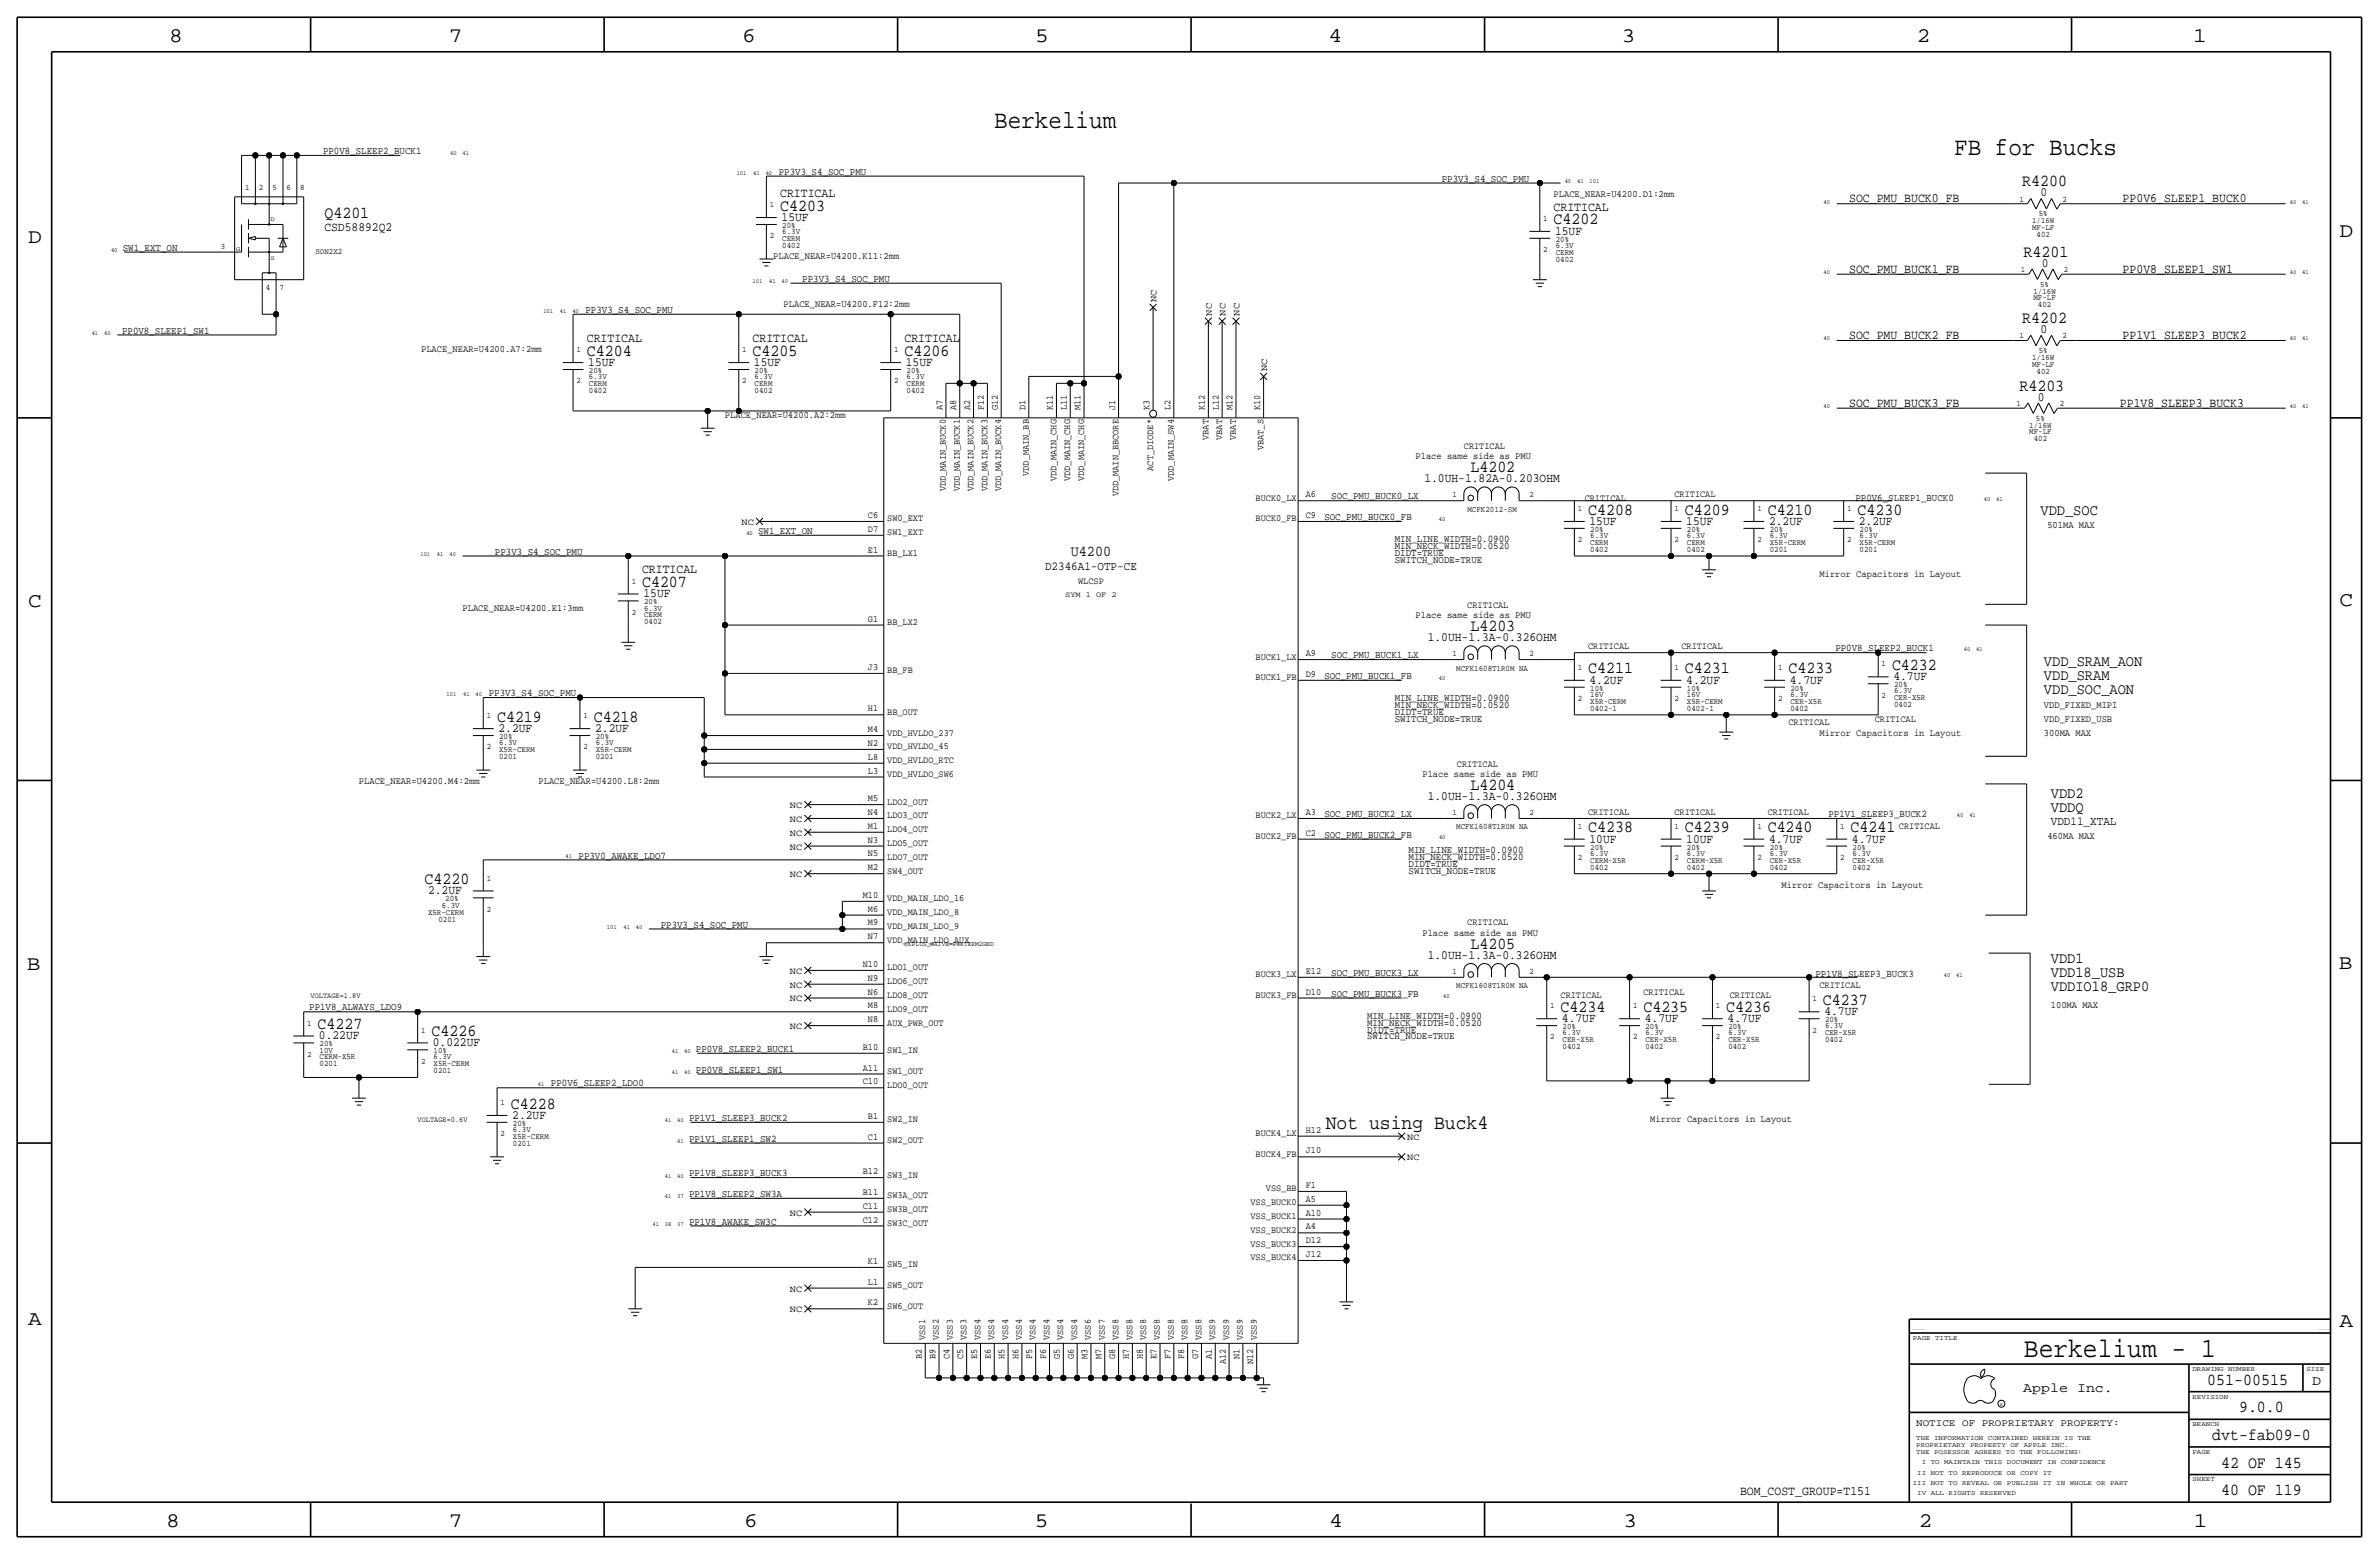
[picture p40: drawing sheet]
<svg xmlns="http://www.w3.org/2000/svg" width="875mm" height="572mm" viewBox="0 0 875 572" stroke-linecap="round" stroke-linejoin="round" font-family="sans-serif">
<defs><g id="words">
<text font-size="10.1" x="744.4" y="499.1">Berkelium - 1</text>
<g font-size="9.3">
<text x="365.7" y="47">Berkelium</text>
<text x="718.8" y="57.2">FB for Bucks</text>
</g>
<g font-size="7.6">
<text x="62.2" y="15.5">8</text>
<text x="165" y="15.5">7</text>
<text x="273" y="15.5">6</text>
<text x="380.7" y="15.5">5</text>
<text x="488.6" y="15.5">4</text>
<text x="596.6" y="15.5">3</text>
<text x="705.1" y="15.5">2</text>
<text x="806.7" y="15.5">1</text>
<text x="10.4" y="89.4">D</text>
<text x="860.5" y="87.1">D</text>
<text x="10.4" y="223.3">C</text>
<text x="860.5" y="222.8">C</text>
<text x="9.8" y="356.6">B</text>
<text x="860.2" y="356.4">B</text>
<text x="10.4" y="487.4">A</text>
<text x="860.5" y="488.2">A</text>
<text x="61.2" y="561.6">8</text>
<text x="165" y="561.6">7</text>
<text x="273.8" y="561.6">6</text>
<text x="380.7" y="561.6">5</text>
<text x="488.9" y="561.6">4</text>
<text x="597.1" y="561.6">3</text>
<text x="705.8" y="561.6">2</text>
<text x="806.9" y="561.6">1</text>
</g>
<text font-size="7.4" x="487.6" y="415.3">Not using Buck4</text>
<g font-size="6.2">
<text x="743.8" y="68.6">R4200</text>
<text x="287" y="77.5">C4203</text>
<text x="119.3" y="80">Q4201</text>
<text x="571.4" y="82.6">C4202</text>
<text x="744.3" y="94.5">R4201</text>
<text x="743.8" y="118.9">R4202</text>
<text x="215.8" y="130.8">C4204</text>
<text x="276.8" y="130.8">C4205</text>
<text x="332.7" y="130.8">C4206</text>
<text x="742.8" y="143.8">R4203</text>
<text x="540.8" y="173.7">L4202</text>
<text x="584.1" y="189.2">C4208</text>
<text x="619.7" y="189.2">C4209</text>
<text x="650.2" y="189.2">C4210</text>
<text x="683.2" y="189.2">C4230</text>
<text x="236.2" y="215.9">C4207</text>
<text x="540.8" y="232.2">L4203</text>
<text x="584.1" y="247.7">C4211</text>
<text x="619.7" y="247.7">C4231</text>
<text x="657.8" y="247.7">C4233</text>
<text x="695.9" y="246.4">C4232</text>
<text x="182.8" y="265.4">C4219</text>
<text x="218.4" y="265.4">C4218</text>
<text x="540.8" y="290.6">L4204</text>
<text x="584.1" y="306.1">C4238</text>
<text x="619.7" y="306.1">C4239</text>
<text x="650.2" y="306.1">C4240</text>
<text x="680.7" y="306.1">C4241</text>
<text x="156.2" y="325.1">C4220</text>
<text x="540.8" y="349">L4205</text>
<text x="670.5" y="369.6">C4237</text>
<text x="574" y="372.1">C4234</text>
<text x="604.5" y="372.1">C4235</text>
<text x="634.9" y="372.1">C4236</text>
<text x="116.8" y="378.5">C4227</text>
<text x="158.7" y="381">C4226</text>
<text x="187.9" y="407.7">C4228</text>
<text x="811.9" y="509.3">051-00515</text>
<text x="823.6" y="519.4">9.0.0</text>
<text x="813.7" y="529.6">dvt-fab09-0</text>
<text x="817" y="539.8">42 OF 145</text>
<text x="817" y="549.9">40 OF 119</text>
</g>
<g font-size="5.6">
<text x="750.5" y="189.2">VDD_SOC</text>
<text x="393.8" y="204.5">U4200</text>
<text x="751.8" y="245.1">VDD_SRAM_AON</text>
<text x="751.8" y="250.2">VDD_SRAM</text>
<text x="751.8" y="255.3">VDD_SOC_AON</text>
<text x="754.3" y="293.4">VDD2</text>
<text x="754.3" y="298.5">VDDQ</text>
<text x="754.3" y="359.4">VDD18_USB</text>
<text x="754.3" y="354.3">VDD1</text>
<text x="754.3" y="364.5">VDDIO18_GRP0</text>
</g>
<g font-size="5">
<text x="850.5" y="509.3">D</text>
<text x="744.2" y="511.8">Apple Inc.</text>
</g>
<g font-size="4.7">
<text x="287" y="72.4">CRITICAL</text>
<text x="571.4" y="77.5">CRITICAL</text>
<text x="680.2" y="74.4">SOC_PMU_BUCK0_FB</text>
<text x="750.5" y="72.1">0</text>
<text x="780.7" y="74.4">PP0V6_SLEEP1_BUCK0</text>
<text x="287.5" y="81.3">15UF</text>
<text x="119.3" y="85.1">CSD58892Q2</text>
<text x="572" y="86.4">15UF</text>
<text x="680.2" y="100.3">SOC_PMU_BUCK1_FB</text>
<text x="751" y="98">0</text>
<text x="780.7" y="100.3">PP0V8_SLEEP1_SW1</text>
<text x="215.8" y="125.7">CRITICAL</text>
<text x="276.8" y="125.7">CRITICAL</text>
<text x="332.7" y="125.7">CRITICAL</text>
<text x="680.2" y="124.7">SOC_PMU_BUCK2_FB</text>
<text x="750.5" y="122.4">0</text>
<text x="780.7" y="124.7">PP1V1_SLEEP3_BUCK2</text>
<text x="216.4" y="134.6">15UF</text>
<text x="277.3" y="134.6">15UF</text>
<text x="333.2" y="134.6">15UF</text>
<text x="680.2" y="149.6">SOC_PMU_BUCK3_FB</text>
<text x="749.5" y="147.3">0</text>
<text x="779.7" y="149.6">PP1V8_SLEEP3_BUCK3</text>
<text x="523.9" y="177.3">1.0UH-1.82A-0.203OHM</text>
<text x="584.7" y="193">15UF</text>
<text x="620.2" y="193">15UF</text>
<text x="650.7" y="193">2.2UF</text>
<text x="683.7" y="193">2.2UF</text>
<text x="236.2" y="210.8">CRITICAL</text>
<text x="236.7" y="219.7">15UF</text>
<text x="525.1" y="235.7">1.0UH-1.3A-0.326OHM</text>
<text x="584.7" y="251.5">4.2UF</text>
<text x="620.2" y="251.5">4.2UF</text>
<text x="658.3" y="251.5">4.7UF</text>
<text x="696.4" y="250.2">4.7UF</text>
<text x="183.3" y="269.2">2.2UF</text>
<text x="218.9" y="269.2">2.2UF</text>
<text x="525.1" y="294.1">1.0UH-1.3A-0.326OHM</text>
<text x="584.7" y="309.9">10UF</text>
<text x="620.2" y="309.9">10UF</text>
<text x="650.7" y="309.9">4.7UF</text>
<text x="681.2" y="309.9">4.7UF</text>
<text x="157.4" y="328.9">2.2UF</text>
<text x="525.1" y="352.6">1.0UH-1.3A-0.326OHM</text>
<text x="574.5" y="375.9">4.7UF</text>
<text x="605" y="375.9">4.7UF</text>
<text x="635.5" y="375.9">4.7UF</text>
<text x="671" y="373.4">4.7UF</text>
<text x="117.3" y="382.3">0.22UF</text>
<text x="159.2" y="384.8">0.022UF</text>
<text x="188.4" y="411.5">2.2UF</text>
<text x="640" y="549.9">BOM_COST_GROUP=T151</text>
</g>
<g font-size="4.5">
<text x="384.4" y="209.6">D2346A1-OTP-CE</text>
<text x="754.3" y="303.5">VDD11_XTAL</text>
</g>
<g font-size="3.8">
<text x="118.8" y="56.6">PP0V8_SLEEP2_BUCK1</text>
<text x="286.5" y="64.3">PP3V3_S4_SOC_PMU</text>
<text x="530.3" y="66.8">PP3V3_S4_SOC_PMU</text>
<text x="45.2" y="92.2">SW1_EXT_ON</text>
<text x="295.1" y="103.6">PP3V3_S4_SOC_PMU</text>
<text x="215.3" y="115.1">PP3V3_S4_SOC_PMU</text>
<text x="44.9" y="122.7">PP0V8_SLEEP1_SW1</text>
<text x="489.7" y="183.6">SOC_PMU_BUCK0_LX</text>
<text x="682.4" y="184.2">PP0V6_SLEEP1_BUCK0</text>
<text x="487.1" y="191.3">SOC_PMU_BUCK0_FB</text>
<text x="278.8" y="196.3">SW1_EXT_ON</text>
<text x="182.1" y="204">PP3V3_S4_SOC_PMU</text>
<text x="513" y="201.9">MIN_NECK_WIDTH=0.0520</text>
<text x="513" y="199.4">MIN_LINE_WIDTH=0.0900</text>
<text x="513" y="207">SWITCH_NODE=TRUE</text>
<text x="513" y="204.5">DIDT=TRUE</text>
<text x="675.1" y="239.5">PP0V8_SLEEP2_BUCK1</text>
<text x="489.7" y="242.1">SOC_PMU_BUCK1_LX</text>
<text x="487.1" y="249.7">SOC_PMU_BUCK1_FB</text>
<text x="179.8" y="256">PP3V3_S4_SOC_PMU</text>
<text x="513" y="257.8">MIN_LINE_WIDTH=0.0900</text>
<text x="513" y="260.4">MIN_NECK_WIDTH=0.0520</text>
<text x="513" y="262.9">DIDT=TRUE</text>
<text x="513" y="265.4">SWITCH_NODE=TRUE</text>
<text x="487.1" y="300.5">SOC_PMU_BUCK2_LX</text>
<text x="672.5" y="300.5">PP1V1_SLEEP3_BUCK2</text>
<text x="487.1" y="308.1">SOC_PMU_BUCK2_FB</text>
<text x="212.8" y="315.7">PP3V0_AWAKE_LDO7</text>
<text x="518.1" y="316.2">MIN_NECK_WIDTH=0.0520</text>
<text x="518.1" y="313.7">MIN_LINE_WIDTH=0.0900</text>
<text x="518.1" y="321.3">SWITCH_NODE=TRUE</text>
<text x="518.1" y="318.8">DIDT=TRUE</text>
<text x="243" y="341.1">PP3V3_S4_SOC_PMU</text>
<text x="489.7" y="358.9">SOC_PMU_BUCK3_LX</text>
<text x="667.7" y="359.4">PP1V8_SLEEP3_BUCK3</text>
<text x="113.7" y="371.6">PP1V8_ALWAYS_LDO9</text>
<text x="489.7" y="366.5">SOC_PMU_BUCK3_FB</text>
<text x="502.9" y="377.2">MIN_NECK_WIDTH=0.0520</text>
<text x="502.9" y="374.6">MIN_LINE_WIDTH=0.0900</text>
<text x="502.9" y="379.7">DIDT=TRUE</text>
<text x="502.9" y="382.3">SWITCH_NODE=TRUE</text>
<text x="256" y="386.8">PP0V8_SLEEP2_BUCK1</text>
<text x="256" y="394.5">PP0V8_SLEEP1_SW1</text>
<text x="202.6" y="399.5">PP0V6_SLEEP2_LDO0</text>
<text x="253.4" y="412.2">PP1V1_SLEEP3_BUCK2</text>
<text x="253.4" y="419.9">PP1V1_SLEEP1_SW2</text>
<text x="253.4" y="432.6">PP1V8_SLEEP3_BUCK3</text>
<text x="253.4" y="440.2">PP1V8_SLEEP2_SW3A</text>
<text x="253.4" y="450.3">PP1V8_AWAKE_SW3C</text>
</g>
<text font-size="3.7" x="704.8" y="524.5">NOTICE OF PROPRIETARY PROPERTY:</text>
<g font-size="3.6">
<text x="571.4" y="72.4">PLACE_NEAR=U4200.D1:2mm</text>
<text x="284.4" y="95.3">PLACE_NEAR=U4200.K11:2mm</text>
<text x="288.2" y="113">PLACE_NEAR=U4200.F12:2mm</text>
<text x="154.9" y="129.5">PLACE_NEAR=U4200.A7:2mm</text>
<text x="266.6" y="153.7">PLACE_NEAR=U4200.A2:2mm</text>
<text x="520.6" y="168.9">Place same side as PMU</text>
<text x="753.1" y="194.3">501MA MAX</text>
<text x="669.2" y="212.1">Mirror Capacitors in Layout</text>
<text x="170.1" y="224.8">PLACE_NEAR=U4200.E1:3mm</text>
<text x="520.6" y="227.3">Place same side as PMU</text>
<text x="751.8" y="260.4">VDD_FIXED_MIPI</text>
<text x="751.8" y="265.4">VDD_FIXED_USB</text>
<text x="669.2" y="270.5">Mirror Capacitors in Layout</text>
<text x="751.8" y="270.5">300MA MAX</text>
<text x="523.2" y="285.8">Place same side as PMU</text>
<text x="132" y="288.3">PLACE_NEAR=U4200.M4:2mm</text>
<text x="198.1" y="288.3">PLACE_NEAR=U4200.L8:2mm</text>
<text x="753.1" y="308.6">460MA MAX</text>
<text x="655.3" y="326.4">Mirror Capacitors in Layout</text>
<text x="523.2" y="344.2">Place same side as PMU</text>
<text x="754.3" y="370.8">100MA MAX</text>
<text x="607" y="412.8">Mirror Capacitors in Layout</text>
</g>
<g font-size="3.5">
<text x="425.4" y="111" transform="rotate(-90 425.4 111)">NC</text>
<text x="445.7" y="116.1" transform="rotate(-90 445.7 116.1)">NC</text>
<text x="450.8" y="116.1" transform="rotate(-90 450.8 116.1)">NC</text>
<text x="455.9" y="116.1" transform="rotate(-90 455.9 116.1)">NC</text>
<text x="466" y="136.4" transform="rotate(-90 466 136.4)">NC</text>
<text x="346.7" y="150.9" transform="rotate(-90 346.7 150.9)">A7</text>
<text x="351.7" y="150.9" transform="rotate(-90 351.7 150.9)">A8</text>
<text x="356.8" y="150.9" transform="rotate(-90 356.8 150.9)">A2</text>
<text x="361.9" y="150.9" transform="rotate(-90 361.9 150.9)">F12</text>
<text x="367" y="150.9" transform="rotate(-90 367 150.9)">G12</text>
<text x="377.1" y="150.9" transform="rotate(-90 377.1 150.9)">D1</text>
<text x="387.3" y="150.9" transform="rotate(-90 387.3 150.9)">K11</text>
<text x="392.4" y="150.9" transform="rotate(-90 392.4 150.9)">L11</text>
<text x="397.5" y="150.9" transform="rotate(-90 397.5 150.9)">M11</text>
<text x="410.2" y="150.9" transform="rotate(-90 410.2 150.9)">J1</text>
<text x="422.9" y="150.9" transform="rotate(-90 422.9 150.9)">K3</text>
<text x="430.5" y="150.9" transform="rotate(-90 430.5 150.9)">L2</text>
<text x="443.2" y="150.9" transform="rotate(-90 443.2 150.9)">K12</text>
<text x="448.3" y="150.9" transform="rotate(-90 448.3 150.9)">L12</text>
<text x="453.3" y="150.9" transform="rotate(-90 453.3 150.9)">M12</text>
<text x="463.5" y="150.9" transform="rotate(-90 463.5 150.9)">K10</text>
<text x="444.4" y="161.7" transform="rotate(-90 444.4 161.7)">VBAT</text>
<text x="449.5" y="161.7" transform="rotate(-90 449.5 161.7)">VBAT</text>
<text x="454.6" y="161.7" transform="rotate(-90 454.6 161.7)">VBAT</text>
<text x="464.8" y="165.5" transform="rotate(-90 464.8 165.5)">VBAT_S</text>
<text x="538.4" y="165.1">CRITICAL</text>
<text x="424.1" y="173.1" transform="rotate(-90 424.1 173.1)">ACT_DIODE*</text>
<text x="378.4" y="175" transform="rotate(-90 378.4 175)">VDD_MAIN_BB</text>
<text x="388.6" y="176.9" transform="rotate(-90 388.6 176.9)">VDD_MAIN_CHG</text>
<text x="393.6" y="176.9" transform="rotate(-90 393.6 176.9)">VDD_MAIN_CHG</text>
<text x="398.7" y="176.9" transform="rotate(-90 398.7 176.9)">VDD_MAIN_CHG</text>
<text x="431.7" y="176.9" transform="rotate(-90 431.7 176.9)">VDD_MAIN_SW4</text>
<text x="347.9" y="180.7" transform="rotate(-90 347.9 180.7)">VDD_MAIN_BUCK0</text>
<text x="353" y="180.7" transform="rotate(-90 353 180.7)">VDD_MAIN_BUCK1</text>
<text x="358.1" y="180.7" transform="rotate(-90 358.1 180.7)">VDD_MAIN_BUCK2</text>
<text x="363.2" y="180.7" transform="rotate(-90 363.2 180.7)">VDD_MAIN_BUCK3</text>
<text x="368.2" y="180.7" transform="rotate(-90 368.2 180.7)">VDD_MAIN_BUCK4</text>
<text x="411.4" y="182.5" transform="rotate(-90 411.4 182.5)">VDD_MAIN_BBCORE</text>
<text x="461.8" y="184.2">BUCK0_LX</text>
<text x="480.3" y="182.9">A6</text>
<text x="582.9" y="184.2">CRITICAL</text>
<text x="615.9" y="182.9">CRITICAL</text>
<text x="319.3" y="190.5">C6</text>
<text x="326.3" y="191.8">SW0_EXT</text>
<text x="461.8" y="191.8">BUCK0_FB</text>
<text x="480.3" y="190.5">C9</text>
<text x="272.7" y="193">NC</text>
<text x="319.3" y="195.6">D7</text>
<text x="326.3" y="196.9">SW1_EXT</text>
<text x="319.3" y="203.2">E1</text>
<text x="326.3" y="204.5">BB_LX1</text>
<text x="396.5" y="214.6">WLCSP</text>
<text x="539.7" y="223.5">CRITICAL</text>
<text x="319.3" y="228.6">G1</text>
<text x="326.3" y="229.9">BB_LX2</text>
<text x="584.1" y="238.8">CRITICAL</text>
<text x="618.4" y="238.8">CRITICAL</text>
<text x="461.8" y="242.6">BUCK1_LX</text>
<text x="480.3" y="241.3">A9</text>
<text x="319.3" y="246.4">J3</text>
<text x="326.3" y="247.7">BB_FB</text>
<text x="461.8" y="250.2">BUCK1_FB</text>
<text x="480.3" y="248.9">D9</text>
<text x="319.3" y="261.6">H1</text>
<text x="326.3" y="262.9">BB_OUT</text>
<text x="319.3" y="269.2">M4</text>
<text x="657.8" y="266.7">CRITICAL</text>
<text x="689.6" y="265.4">CRITICAL</text>
<text x="319.3" y="274.3">N2</text>
<text x="326.3" y="275.6">VDD_HVLDO_45</text>
<text x="326.3" y="270.5">VDD_HVLDO_237</text>
<text x="319.3" y="279.4">L8</text>
<text x="326.3" y="280.7">VDD_HVLDO_RTC</text>
<text x="535.9" y="281.9">CRITICAL</text>
<text x="319.3" y="284.5">L3</text>
<text x="326.3" y="285.8">VDD_HVLDO_SW6</text>
<text x="290.5" y="297.2">NC</text>
<text x="319.3" y="294.6">M5</text>
<text x="319.3" y="299.7">N4</text>
<text x="326.3" y="295.9">LDO2_OUT</text>
<text x="480.3" y="299.7">A3</text>
<text x="584.1" y="299.7">CRITICAL</text>
<text x="615.9" y="299.7">CRITICAL</text>
<text x="650.2" y="299.7">CRITICAL</text>
<text x="290.5" y="302.3">NC</text>
<text x="319.3" y="304.8">M1</text>
<text x="326.3" y="301">LDO3_OUT</text>
<text x="461.8" y="301">BUCK2_LX</text>
<text x="698.4" y="304.8">CRITICAL</text>
<text x="290.5" y="307.3">NC</text>
<text x="319.3" y="309.9">N3</text>
<text x="326.3" y="311.2">LDO5_OUT</text>
<text x="326.3" y="306.1">LDO4_OUT</text>
<text x="461.8" y="308.6">BUCK2_FB</text>
<text x="480.3" y="307.3">C2</text>
<text x="290.5" y="312.4">NC</text>
<text x="319.3" y="315">N5</text>
<text x="326.3" y="316.2">LDO7_OUT</text>
<text x="290.5" y="322.6">NC</text>
<text x="319.3" y="320">M2</text>
<text x="326.3" y="321.3">SW4_OUT</text>
<text x="317.4" y="330.2">M10</text>
<text x="319.3" y="335.3">M6</text>
<text x="326.3" y="331.5">VDD_MAIN_LDO_16</text>
<text x="319.3" y="340.4">M9</text>
<text x="326.3" y="336.5">VDD_MAIN_LDO_8</text>
<text x="326.3" y="341.6">VDD_MAIN_LDO_9</text>
<text x="539.7" y="340.4">CRITICAL</text>
<text x="319.3" y="345.4">N7</text>
<text x="326.3" y="346.7">VDD_MAIN_LDO_AUX</text>
<text x="290.5" y="358.1">NC</text>
<text x="317.4" y="355.6">N10</text>
<text x="326.3" y="356.9">LDO1_OUT</text>
<text x="461.8" y="359.4">BUCK3_LX</text>
<text x="480.3" y="358.1">E12</text>
<text x="290.5" y="363.2">NC</text>
<text x="319.3" y="360.7">N9</text>
<text x="319.3" y="365.8">N6</text>
<text x="326.3" y="361.9">LDO6_OUT</text>
<text x="480.3" y="365.8">D10</text>
<text x="604.5" y="365.8">CRITICAL</text>
<text x="669.2" y="363.2">CRITICAL</text>
<text x="290.5" y="368.3">NC</text>
<text x="319.3" y="370.8">M8</text>
<text x="326.3" y="367">LDO8_OUT</text>
<text x="461.8" y="367">BUCK3_FB</text>
<text x="574" y="367">CRITICAL</text>
<text x="636.2" y="367">CRITICAL</text>
<text x="319.3" y="375.9">N8</text>
<text x="326.3" y="372.1">LDO9_OUT</text>
<text x="326.3" y="377.2">AUX_PWR_OUT</text>
<text x="290.5" y="378.5">NC</text>
<text x="317.4" y="386.1">B10</text>
<text x="326.3" y="387.4">SW1_IN</text>
<text x="317.4" y="393.7">A11</text>
<text x="326.3" y="395">SW1_OUT</text>
<text x="317.4" y="398.8">C10</text>
<text x="326.3" y="400.1">LDO0_OUT</text>
<text x="319.3" y="411.5">B1</text>
<text x="326.3" y="412.7">SW2_IN</text>
<text x="319.3" y="419.1">C1</text>
<text x="461.8" y="417.8">BUCK4_LX</text>
<text x="480.3" y="416.6">H12</text>
<text x="517.6" y="419.1">NC</text>
<text x="326.3" y="420.4">SW2_OUT</text>
<text x="461.8" y="425.5">BUCK4_FB</text>
<text x="480.3" y="424.2">J10</text>
<text x="317.4" y="431.8">B12</text>
<text x="517.6" y="426.7">NC</text>
<text x="326.3" y="433.1">SW3_IN</text>
<text x="480.3" y="436.9">F1</text>
<text x="317.4" y="439.4">B11</text>
<text x="326.3" y="440.7">SW3A_OUT</text>
<text x="459.9" y="443.2">VSS_BUCK0</text>
<text x="465.6" y="438.2">VSS_BB</text>
<text x="480.3" y="442">A5</text>
<text x="290.5" y="447">NC</text>
<text x="317.4" y="444.5">C11</text>
<text x="317.4" y="449.6">C12</text>
<text x="326.3" y="445.8">SW3B_OUT</text>
<text x="459.9" y="448.3">VSS_BUCK1</text>
<text x="480.3" y="447">A10</text>
<text x="326.3" y="450.9">SW3C_OUT</text>
<text x="459.9" y="453.4">VSS_BUCK2</text>
<text x="480.3" y="452.1">A4</text>
<text x="459.9" y="458.5">VSS_BUCK3</text>
<text x="480.3" y="457.2">D12</text>
<text x="319.3" y="464.8">K1</text>
<text x="326.3" y="466.1">SW5_IN</text>
<text x="459.9" y="463.6">VSS_BUCK4</text>
<text x="480.3" y="462.3">J12</text>
<text x="319.3" y="472.4">L1</text>
<text x="326.3" y="473.7">SW5_OUT</text>
<text x="290.5" y="475">NC</text>
<text x="290.5" y="482.6">NC</text>
<text x="319.3" y="480.1">K2</text>
<text x="326.3" y="481.3">SW6_OUT</text>
<text x="340.3" y="492.8" transform="rotate(-90 340.3 492.8)">VSS1</text>
<text x="345.4" y="492.8" transform="rotate(-90 345.4 492.8)">VSS2</text>
<text x="350.4" y="492.8" transform="rotate(-90 350.4 492.8)">VSS3</text>
<text x="355.5" y="492.8" transform="rotate(-90 355.5 492.8)">VSS3</text>
<text x="360.6" y="492.8" transform="rotate(-90 360.6 492.8)">VSS4</text>
<text x="365.7" y="492.8" transform="rotate(-90 365.7 492.8)">VSS4</text>
<text x="370.8" y="492.8" transform="rotate(-90 370.8 492.8)">VSS4</text>
<text x="375.8" y="492.8" transform="rotate(-90 375.8 492.8)">VSS4</text>
<text x="380.9" y="492.8" transform="rotate(-90 380.9 492.8)">VSS4</text>
<text x="386" y="492.8" transform="rotate(-90 386 492.8)">VSS4</text>
<text x="391.1" y="492.8" transform="rotate(-90 391.1 492.8)">VSS4</text>
<text x="396.2" y="492.8" transform="rotate(-90 396.2 492.8)">VSS4</text>
<text x="401.3" y="492.8" transform="rotate(-90 401.3 492.8)">VSS6</text>
<text x="406.3" y="492.8" transform="rotate(-90 406.3 492.8)">VSS7</text>
<text x="411.4" y="492.8" transform="rotate(-90 411.4 492.8)">VSS8</text>
<text x="416.5" y="492.8" transform="rotate(-90 416.5 492.8)">VSS8</text>
<text x="421.6" y="492.8" transform="rotate(-90 421.6 492.8)">VSS8</text>
<text x="426.7" y="492.8" transform="rotate(-90 426.7 492.8)">VSS8</text>
<text x="431.7" y="492.8" transform="rotate(-90 431.7 492.8)">VSS8</text>
<text x="436.8" y="492.8" transform="rotate(-90 436.8 492.8)">VSS8</text>
<text x="441.9" y="492.8" transform="rotate(-90 441.9 492.8)">VSS8</text>
<text x="447" y="492.8" transform="rotate(-90 447 492.8)">VSS9</text>
<text x="452.1" y="492.8" transform="rotate(-90 452.1 492.8)">VSS9</text>
<text x="457.1" y="492.8" transform="rotate(-90 457.1 492.8)">VSS9</text>
<text x="462.2" y="492.8" transform="rotate(-90 462.2 492.8)">VSS9</text>
<text x="339" y="499.8" transform="rotate(-90 339 499.8)">B2</text>
<text x="344.1" y="499.8" transform="rotate(-90 344.1 499.8)">B9</text>
<text x="349.2" y="499.8" transform="rotate(-90 349.2 499.8)">C4</text>
<text x="354.3" y="499.8" transform="rotate(-90 354.3 499.8)">C5</text>
<text x="359.4" y="499.8" transform="rotate(-90 359.4 499.8)">E5</text>
<text x="364.4" y="499.8" transform="rotate(-90 364.4 499.8)">E6</text>
<text x="369.5" y="499.8" transform="rotate(-90 369.5 499.8)">H5</text>
<text x="374.6" y="499.8" transform="rotate(-90 374.6 499.8)">H6</text>
<text x="379.7" y="499.8" transform="rotate(-90 379.7 499.8)">F5</text>
<text x="384.8" y="499.8" transform="rotate(-90 384.8 499.8)">F6</text>
<text x="389.9" y="499.8" transform="rotate(-90 389.9 499.8)">G5</text>
<text x="394.9" y="499.8" transform="rotate(-90 394.9 499.8)">G6</text>
<text x="400" y="499.8" transform="rotate(-90 400 499.8)">M3</text>
<text x="405.1" y="499.8" transform="rotate(-90 405.1 499.8)">M7</text>
<text x="410.2" y="499.8" transform="rotate(-90 410.2 499.8)">G8</text>
<text x="415.3" y="499.8" transform="rotate(-90 415.3 499.8)">H7</text>
<text x="420.3" y="499.8" transform="rotate(-90 420.3 499.8)">H8</text>
<text x="425.4" y="499.8" transform="rotate(-90 425.4 499.8)">E7</text>
<text x="430.5" y="499.8" transform="rotate(-90 430.5 499.8)">F7</text>
<text x="435.6" y="499.8" transform="rotate(-90 435.6 499.8)">F8</text>
<text x="440.7" y="499.8" transform="rotate(-90 440.7 499.8)">G7</text>
<text x="445.7" y="499.8" transform="rotate(-90 445.7 499.8)">A1</text>
<text x="450.8" y="501.7" transform="rotate(-90 450.8 501.7)">A12</text>
<text x="455.9" y="499.8" transform="rotate(-90 455.9 499.8)">N1</text>
<text x="461" y="501.7" transform="rotate(-90 461 501.7)">N12</text>
</g>
<g font-size="3.1">
<text x="90.1" y="69.9">1</text>
<text x="95.2" y="69.9">2</text>
<text x="100.3" y="69.9">5</text>
<text x="105.4" y="69.9">6</text>
<text x="110.4" y="69.9">8</text>
<text x="283.2" y="76.2">1</text>
<text x="742.8" y="74.2">1</text>
<text x="758.6" y="74.2">2</text>
<text x="287.7" y="83.8">20%</text>
<text x="567.6" y="81.3">1</text>
<text x="747.4" y="82">1/16W</text>
<text x="749.9" y="79.5">5%</text>
<text x="283.2" y="87.6">2</text>
<text x="287.7" y="88.6">CERM</text>
<text x="287.7" y="86.1">6.3V</text>
<text x="572.2" y="88.9">20%</text>
<text x="747.4" y="84.6">MF-LF</text>
<text x="749.1" y="87.1">402</text>
<text x="81.2" y="91.4">3</text>
<text x="116" y="93.5">SON2X2</text>
<text x="287.7" y="91.2">0402</text>
<text x="567.6" y="92.7">2</text>
<text x="572.2" y="91.2">6.3V</text>
<text x="572.2" y="93.7">CERM</text>
<text x="572.2" y="96.3">0402</text>
<text x="743.3" y="100.1">1</text>
<text x="759.2" y="100.1">2</text>
<text x="97.7" y="106.7">4</text>
<text x="102.8" y="106.7">7</text>
<text x="747.9" y="107.9">1/16W</text>
<text x="750.4" y="105.4">5%</text>
<text x="747.9" y="110.5">MF-LF</text>
<text x="749.6" y="113">402</text>
<text x="742.8" y="124.5">1</text>
<text x="758.6" y="124.5">2</text>
<text x="212" y="129.5">1</text>
<text x="273" y="129.5">1</text>
<text x="328.9" y="129.5">1</text>
<text x="749.9" y="129.8">5%</text>
<text x="216.6" y="137.2">20%</text>
<text x="277.6" y="137.2">20%</text>
<text x="333.5" y="137.2">20%</text>
<text x="747.4" y="134.9">MF-LF</text>
<text x="747.4" y="132.3">1/16W</text>
<text x="749.1" y="137.4">402</text>
<text x="212" y="141">2</text>
<text x="216.6" y="139.4">6.3V</text>
<text x="216.6" y="142">CERM</text>
<text x="273" y="141">2</text>
<text x="277.6" y="142">CERM</text>
<text x="277.6" y="139.4">6.3V</text>
<text x="328.9" y="141">2</text>
<text x="333.5" y="142">CERM</text>
<text x="333.5" y="139.4">6.3V</text>
<text x="216.6" y="144.5">0402</text>
<text x="277.6" y="144.5">0402</text>
<text x="333.5" y="144.5">0402</text>
<text x="741.8" y="149.4">1</text>
<text x="757.6" y="149.4">2</text>
<text x="748.9" y="154.7">5%</text>
<text x="746.4" y="159.8">MF-LF</text>
<text x="746.4" y="157.2">1/16W</text>
<text x="748" y="162.3">402</text>
<text x="534.2" y="182.9">1</text>
<text x="562.6" y="182.9">2</text>
<text x="539.8" y="188.2">MCFK2012-SM</text>
<text x="580.3" y="188">1</text>
<text x="615.9" y="188">1</text>
<text x="646.4" y="188">1</text>
<text x="679.4" y="188">1</text>
<text x="584.9" y="195.6">20%</text>
<text x="584.9" y="197.9">6.3V</text>
<text x="620.5" y="197.9">6.3V</text>
<text x="620.5" y="195.6">20%</text>
<text x="651" y="197.9">6.3V</text>
<text x="651" y="195.6">20%</text>
<text x="684" y="195.6">20%</text>
<text x="684" y="197.9">6.3V</text>
<text x="580.3" y="199.4">2</text>
<text x="584.9" y="200.4">CERM</text>
<text x="584.9" y="202.9">0402</text>
<text x="615.9" y="199.4">2</text>
<text x="620.5" y="202.9">0402</text>
<text x="620.5" y="200.4">CERM</text>
<text x="646.4" y="199.4">2</text>
<text x="651" y="202.9">0201</text>
<text x="651" y="200.4">X5R-CERM</text>
<text x="679.4" y="199.4">2</text>
<text x="684" y="202.9">0201</text>
<text x="684" y="200.4">X5R-CERM</text>
<text x="232.4" y="214.6">1</text>
<text x="232.4" y="226.1">2</text>
<text x="236.9" y="224.5">6.3V</text>
<text x="236.9" y="222.2">20%</text>
<text x="236.9" y="227.1">CERM</text>
<text x="236.9" y="229.6">0402</text>
<text x="534.2" y="241.3">1</text>
<text x="562.6" y="241.3">2</text>
<text x="692.1" y="245.1">1</text>
<text x="535.6" y="246.6">MCFK1608T1R0M NA</text>
<text x="580.3" y="246.4">1</text>
<text x="615.9" y="246.4">1</text>
<text x="654" y="246.4">1</text>
<text x="580.3" y="257.8">2</text>
<text x="584.9" y="256.3">16V</text>
<text x="584.9" y="254">10%</text>
<text x="615.9" y="257.8">2</text>
<text x="620.5" y="256.3">16V</text>
<text x="620.5" y="254">10%</text>
<text x="654" y="257.8">2</text>
<text x="658.6" y="254">20%</text>
<text x="658.6" y="256.3">6.3V</text>
<text x="692.1" y="256.5">2</text>
<text x="696.7" y="252.7">20%</text>
<text x="696.7" y="255">6.3V</text>
<text x="696.7" y="257.6">CER-X5R</text>
<text x="584.9" y="261.4">0402-1</text>
<text x="584.9" y="258.8">X5R-CERM</text>
<text x="620.5" y="258.8">X5R-CERM</text>
<text x="620.5" y="261.4">0402-1</text>
<text x="658.6" y="258.8">CER-X5R</text>
<text x="658.6" y="261.4">0402</text>
<text x="696.7" y="260.1">0402</text>
<text x="179" y="264.2">1</text>
<text x="214.6" y="264.2">1</text>
<text x="179" y="275.6">2</text>
<text x="183.6" y="274.1">6.3V</text>
<text x="183.6" y="271.8">20%</text>
<text x="214.6" y="275.6">2</text>
<text x="219.2" y="271.8">20%</text>
<text x="219.2" y="274.1">6.3V</text>
<text x="183.6" y="276.6">X5R-CERM</text>
<text x="183.6" y="279.1">0201</text>
<text x="219.2" y="279.1">0201</text>
<text x="219.2" y="276.6">X5R-CERM</text>
<text x="534.2" y="299.7">1</text>
<text x="562.6" y="299.7">2</text>
<text x="535.6" y="305.1">MCFK1608T1R0M NA</text>
<text x="580.3" y="304.8">1</text>
<text x="615.9" y="304.8">1</text>
<text x="646.4" y="304.8">1</text>
<text x="676.9" y="304.8">1</text>
<text x="580.3" y="316.2">2</text>
<text x="584.9" y="314.7">6.3V</text>
<text x="584.9" y="312.4">20%</text>
<text x="584.9" y="317.2">CERM-X5R</text>
<text x="615.9" y="316.2">2</text>
<text x="620.5" y="314.7">6.3V</text>
<text x="620.5" y="312.4">20%</text>
<text x="620.5" y="317.2">CERM-X5R</text>
<text x="646.4" y="316.2">2</text>
<text x="651" y="317.2">CER-X5R</text>
<text x="651" y="314.7">6.3V</text>
<text x="651" y="312.4">20%</text>
<text x="676.9" y="316.2">2</text>
<text x="681.4" y="317.2">CER-X5R</text>
<text x="681.4" y="312.4">20%</text>
<text x="681.4" y="314.7">6.3V</text>
<text x="179" y="323.9">1</text>
<text x="584.9" y="319.8">0402</text>
<text x="620.5" y="319.8">0402</text>
<text x="651" y="319.8">0402</text>
<text x="681.4" y="319.8">0402</text>
<text x="162.5" y="334">6.3V</text>
<text x="163.8" y="331.5">20%</text>
<text x="179" y="335.3">2</text>
<text x="157.4" y="336.6">X5R-CERM</text>
<text x="161.2" y="339.1">0201</text>
<text x="534.2" y="358.1">1</text>
<text x="562.6" y="358.1">2</text>
<text x="535.6" y="363.5">MCFK1608T1R0M NA</text>
<text x="570.2" y="370.8">1</text>
<text x="600.7" y="370.8">1</text>
<text x="631.1" y="370.8">1</text>
<text x="666.7" y="368.3">1</text>
<text x="113" y="377.2">1</text>
<text x="671.3" y="375.9">20%</text>
<text x="154.9" y="379.7">1</text>
<text x="570.2" y="382.3">2</text>
<text x="574.8" y="383.3">CER-X5R</text>
<text x="574.8" y="378.5">20%</text>
<text x="574.8" y="380.7">6.3V</text>
<text x="600.7" y="382.3">2</text>
<text x="605.2" y="383.3">CER-X5R</text>
<text x="605.2" y="380.7">6.3V</text>
<text x="605.2" y="378.5">20%</text>
<text x="631.1" y="382.3">2</text>
<text x="635.7" y="383.3">CER-X5R</text>
<text x="635.7" y="380.7">6.3V</text>
<text x="635.7" y="378.5">20%</text>
<text x="666.7" y="379.7">2</text>
<text x="671.3" y="378.2">6.3V</text>
<text x="671.3" y="380.7">CER-X5R</text>
<text x="671.3" y="383.3">0402</text>
<text x="113" y="388.6">2</text>
<text x="117.6" y="384.8">20%</text>
<text x="117.6" y="387.1">10V</text>
<text x="117.6" y="389.6">CERM-X5R</text>
<text x="159.5" y="389.6">6.3V</text>
<text x="159.5" y="387.3">10%</text>
<text x="574.8" y="385.8">0402</text>
<text x="605.2" y="385.8">0402</text>
<text x="635.7" y="385.8">0402</text>
<text x="117.6" y="392.2">0201</text>
<text x="154.9" y="391.2">2</text>
<text x="159.5" y="392.2">X5R-CERM</text>
<text x="159.5" y="394.7">0201</text>
<text x="184.1" y="406.4">1</text>
<text x="184.1" y="417.8">2</text>
<text x="188.7" y="414">20%</text>
<text x="188.7" y="418.8">X5R-CERM</text>
<text x="188.7" y="416.3">6.3V</text>
<text x="188.7" y="421.4">0201</text>
</g>
<g font-size="2.9">
<text x="391.8" y="219.7">SYM 1 OF 2</text>
<text x="114.2" y="367">VOLTAGE=1.8V</text>
<text x="153.6" y="412.8">VOLTAGE=0.6V</text>
</g>
<text font-size="2.6" x="332.7" y="348">CKPLUS_WAIVE=PWRTERM2GND</text>
<g font-size="2.5">
<text x="703.5" y="492.8">PAGE TITLE</text>
<text x="806.4" y="504.2">DRAWING NUMBER</text>
<text x="848.3" y="504.2">SIZE</text>
<text x="806.4" y="514.4">REVISION</text>
<text x="806.4" y="524.5">BRANCH</text>
<text x="704.8" y="532.1">PROPRIETARY PROPERTY OF APPLE INC.</text>
<text x="704.8" y="529.6">THE INFORMATION CONTAINED HEREIN IS THE</text>
<text x="704.8" y="534.7">THE POSESSOR AGREES TO THE FOLLOWING:</text>
<text x="706.8" y="538.5">I TO MAINTAIN THIS DOCUMENT IN CONFIDENCE</text>
<text x="806.4" y="534.7">PAGE</text>
<text x="705.2" y="542.3">II NOT TO REPRODUCE OR COPY IT</text>
<text x="806.4" y="544.8">SHEET</text>
<text x="703.5" y="546.1">III NOT TO REVEAL OR PUBLISH IT IN WHOLE OR PART</text>
<text x="705.2" y="549.9">IV ALL RIGHTS RESERVED</text>
</g>
<g font-size="2.3">
<text x="165.6" y="57.1">40</text>
<text x="170.1" y="57.1">41</text>
<text x="271" y="64.3">101</text>
<text x="277.1" y="64.3">41</text>
<text x="281.6" y="64.3">40</text>
<text x="575.5" y="67.3">40</text>
<text x="580.1" y="67.3">41</text>
<text x="584.7" y="67.3">101</text>
<text x="670.8" y="74.9">40</text>
<text x="842.2" y="74.9">40</text>
<text x="846.8" y="74.9">41</text>
<text x="99.5" y="81.3">D</text>
<text x="40.8" y="92.7">40</text>
<text x="86.8" y="92.2">G</text>
<text x="99.5" y="95.8">S</text>
<text x="670.8" y="100.8">40</text>
<text x="842.2" y="100.8">40</text>
<text x="846.8" y="100.8">41</text>
<text x="276.8" y="104.1">101</text>
<text x="282.9" y="104.1">41</text>
<text x="287.5" y="104.1">40</text>
<text x="199.8" y="115.1">101</text>
<text x="205.9" y="115.1">41</text>
<text x="210.5" y="115.1">40</text>
<text x="33.7" y="123.2">41</text>
<text x="38.3" y="123.2">40</text>
<text x="670.8" y="125.2">40</text>
<text x="842.2" y="125.2">40</text>
<text x="846.8" y="125.2">41</text>
<text x="670.8" y="150.1">40</text>
<text x="842.2" y="150.1">40</text>
<text x="846.8" y="150.1">41</text>
<text x="729.7" y="184.1">40</text>
<text x="734.3" y="184.1">41</text>
<text x="529.3" y="191.8">40</text>
<text x="274.5" y="196.8">40</text>
<text x="154.6" y="204.5">101</text>
<text x="160.7" y="204.5">41</text>
<text x="165.3" y="204.5">40</text>
<text x="722.3" y="239.5">40</text>
<text x="726.9" y="239.5">41</text>
<text x="529.3" y="250.2">40</text>
<text x="164.3" y="256">101</text>
<text x="170.4" y="256">41</text>
<text x="175" y="256">40</text>
<text x="719.8" y="300.5">40</text>
<text x="724.4" y="300.5">41</text>
<text x="529.3" y="308.6">40</text>
<text x="208" y="315.7">41</text>
<text x="223.2" y="341.6">101</text>
<text x="229.3" y="341.6">41</text>
<text x="233.9" y="341.6">40</text>
<text x="715" y="359.4">40</text>
<text x="719.5" y="359.4">41</text>
<text x="530.8" y="367">40</text>
<text x="247.1" y="387.4">41</text>
<text x="251.7" y="387.4">40</text>
<text x="247.1" y="395">41</text>
<text x="251.7" y="395">40</text>
<text x="197.8" y="399.5">41</text>
<text x="244.5" y="412.7">41</text>
<text x="249.1" y="412.7">40</text>
<text x="249.1" y="420.4">41</text>
<text x="244.5" y="433.1">41</text>
<text x="249.1" y="433.1">40</text>
<text x="244.5" y="440.7">41</text>
<text x="249.1" y="440.7">37</text>
<text x="240" y="450.9">41</text>
<text x="244.6" y="450.9">38</text>
<text x="249.1" y="450.9">37</text>
</g>
<text font-size="1.8" x="735.5" y="516.9">R</text>
<g font-size=".4">
<text x="703.5" y="488.9">SYNC_MASTER=J79_ANDREW</text>
<text x="852.9" y="488.9">SYNC_DATE=03/14/2016</text>
</g>
</g></defs>
<g fill="none" stroke="#000" stroke-width=".37">
<path d="M88.8 57.2h5.1zM88.8 57.2v7.6zM93.9 57.2h5.1zM93.9 57.1v7.7zM99 57.2h5.1zM99 57.1v7.7zM104.1 57.2h5.1zM104.1 57.1v7.7zM109.2 57.1v7.7zM109.2 57.2h38.1zM86.3 72.4h25.4zM86.3 72.4v30.5z"/>
<path d="M88.8 64.8v10.1zM88.8 74.9h20.4zM93.9 64.8v10.1zM99 64.8v17.7zM104.1 64.8v10.1zM109.2 64.8v10.1zM111.7 72.4v30.5zM281.9 64.8h116.8zM281.9 64.8v7.6zM281.9 72.4v7.6zM398.7 64.8v76.2zM411.4 67.3h20.3z"/>
<path d="M411.4 67.3v71.1zM431.7 67.3h134.7zM431.7 67.3v78.8zM566.4 67.3v10.2zM566.4 67.3h7.6zM566.4 77.5v7.6zM675.6 74.9h65zM740.6 74.9h5.1zM747 73l-1.3 1.9zM747 73l1.9 3.9zM750.8 73l-1.9 3.9zM750.8 73l1.9 3.9z"/>
<path d="M754.6 73l-1.9 3.9zM754.6 73l1.9 3.9zM757.8 74.9l-1.3 2.1zM757.8 74.9h5.7zM763.5 74.9h77.2zM45.7 92.7h33zM78.7 92.7h10.1zM88.8 82.6v10.1zM91.4 87.6l2.5 .6zM91.4 87.6l2.5-.6zM91.4 80.6v3.8zM91.4 90.8v3.8z"/>
<path d="M91.4 82.6h12.7zM91.4 92.7h12.7zM91.4 85.7v3.8zM93.9 87.6h5.1zM93.9 87v1.2zM99 87.6v12.7zM102.2 87.6h3.8zM102.8 90.8h2.6zM104.1 87.6l-1.3 3.2zM104.1 87.6l1.3 3.2zM104.1 82.6v10.1zM278.1 80h7.6z"/>
<path d="M278.1 82.6h7.6zM279.3 95.3h5.1zM280.4 96.5h3zM281.1 97.8h1.6zM281.9 90.2v2.5zM281.9 92.7v2.6zM281.9 82.5v7.7zM562.6 87.6h7.6zM562.6 85.1h7.6zM566.4 95.3v5zM566.4 87.6v7.7zM747.5 98.9l1.9 3.9z"/>
<path d="M747.5 98.9l-1.3 1.9zM751.3 98.9l1.9 3.9zM751.3 98.9l-1.9 3.9zM755.1 98.9l-1.9 3.9zM755.1 98.9l1.9 3.9zM86.3 102.9h25.4zM96.5 100.3h5zM96.5 115.6h5zM96.5 110.5v5.1zM96.5 100.3v10.2zM101.5 115.6v7.6zM101.5 110.5v5.1z"/>
<path d="M101.5 100.3v10.2zM210.8 115.6h60.9zM210.8 115.6v10.1zM271.7 115.6v10.1zM271.7 115.6h55.9zM290.8 104.1h77.4zM327.6 115.6v10.1zM327.6 115.6h25.4zM353 115.6v25.4zM368.2 104.1v42zM422.9 111.8l2.5 2.5zM424.1 113v33.1z"/>
<path d="M425.4 111.8l-2.5 2.5zM443.2 116.8l2.5 2.6zM444.4 118.1v28zM445.7 116.8l-2.5 2.6zM448.3 116.8l2.5 2.6zM449.5 118.1v28zM450.8 116.8l-2.5 2.6zM453.3 119.4l2.6-2.6zM453.3 116.8l2.6 2.6zM454.6 118.1v28zM563.8 102.9h5.1zM564.8 104.1h3.1z"/>
<path d="M565.6 105.4h1.5zM566.4 100.3v2.6zM675.6 100.8h65.5zM741.1 100.8h5.1zM758.3 100.8l-1.3 2.1zM758.3 100.8h5.7zM764 100.8h76.7zM43.1 123.2h58.4zM207 135.9h7.6zM207 133.4h7.6zM210.8 125.7v7.7zM210.8 135.9v7.6z"/>
<path d="M267.9 133.4h7.6zM267.9 135.9h7.6zM271.7 125.7v7.7zM271.7 135.9v7.6zM323.8 135.9h7.6zM323.8 133.4h7.6zM327.6 125.7v7.7zM327.6 135.9v7.6zM378.4 138.4h33zM378.4 138.4v7.7zM411.4 138.4v7.7zM463.5 137.2l2.5 2.5z"/>
<path d="M464.8 138.4v7.7zM466 137.2l-2.5 2.5zM675.6 125.2h65zM740.6 125.2h5.1zM747 123.3l-1.3 1.9zM747 123.3l1.9 3.9zM750.8 123.3l-1.9 3.9zM750.8 123.3l1.9 3.9zM754.6 123.3l-1.9 3.9zM754.6 123.3l1.9 3.9zM757.8 125.2l-1.3 2.1zM757.8 125.2h5.7z"/>
<path d="M763.5 125.2h77.2zM210.8 143.5v7.6zM210.8 151.1h49.5zM257.8 157.5h5zM258.8 158.8h3zM260.3 151.1h11.4zM260.3 151.1v3.8zM260.3 154.9v2.6zM271.7 143.5v7.6zM271.7 151.1h55.9zM325.1 153.7v340.3zM325.1 153.7h152.4z"/>
<path d="M327.6 143.5v7.6zM347.9 141h5.1zM347.9 141v5.1zM347.9 146.1v7.6zM353 141v5.1zM353 141h5.1zM353 146.1v7.6zM358.1 141h5.1zM358.1 141v5zM358.1 146.1v7.6zM363.2 141v5zM363.2 146.1v7.6z"/>
<path d="M368.2 146.1v7.6zM378.4 146.1v7.6zM388.6 141h5zM388.6 141v5.1zM388.6 146.1v7.6zM393.6 141h5.1zM393.6 141v5zM393.6 146.1v7.6zM398.7 141v5.1zM398.7 146.1v7.6zM411.4 146.1v7.6zM424.1 146.1v4.8z"/>
<path d="M431.7 146.1v7.6zM444.4 146.1v7.6zM449.5 146.1v7.6zM454.6 146.1v7.6zM464.8 146.1v7.6zM477.5 153.7v340.3zM675.6 150.1h64zM739.6 150.1h5.1zM745.9 148.2l-1.2 1.9zM745.9 148.2l2 3.8zM749.8 148.2l1.9 3.8zM749.8 148.2l-1.9 3.8z"/>
<path d="M753.6 148.2l1.9 3.8zM753.6 148.2l-1.9 3.8zM756.8 150.1h5.7zM756.8 150.1l-1.3 2zM762.5 150.1h78.2zM259.5 160h1.6zM730.2 174h15.2zM745.4 174v48.2zM278.1 193l2.5-2.5zM278.1 190.5l2.5 2.5zM279.3 191.8h38.1zM279.3 196.9h38.1z"/>
<path d="M317.4 196.9h7.7zM317.4 191.8h7.7zM477.5 184.2h7.6zM477.5 191.8h7.6zM485.1 191.8h30.5zM485.1 184.2h45.7zM530.8 184.2h7.6zM538.4 181.6v2.6zM538.4 181.6a2.54 2.54 0 0 1 2.6-2.5 2.54 2.54 0 0 1 2.5 2.5 2.54 2.54 0 0 1 2.5-2.5 2.54 2.54 0 0 1 2.6 2.5 2.54 2.54 0 0 1 2.5-2.5 2.54 2.54 0 0 1 2.6 2.5 2.54 2.54 0 0 1 2.5-2.5 2.54 2.54 0 0 1 2.5 2.5M543.5 181.6v2.6zM548.6 181.6v2.6zM553.7 181.6v2.6z"/>
<path d="M558.7 181.6v2.6zM558.7 184.2h7.7zM566.4 184.2h12.7zM575.3 194.3h7.6zM575.3 191.8h7.6zM579.1 184.2h35.5zM579.1 184.2v7.6zM579.1 194.3v7.6zM610.8 194.3h7.6zM610.8 191.8h7.6zM614.6 184.2h30.5zM614.6 184.2v7.6z"/>
<path d="M614.6 194.3v7.6zM641.3 191.8h7.6zM641.3 194.3h7.6zM645.1 184.2h33zM645.1 184.2v7.6zM645.1 194.3v7.6zM674.3 194.3h7.6zM674.3 191.8h7.6zM678.1 184.2h17.8zM678.1 184.2v7.6zM678.1 194.3v7.6zM170.1 204.5h61z"/>
<path d="M227.3 218.4h7.6zM231.1 204.5h35.5zM231.1 204.5v6.3zM231.1 210.8v7.6zM266.6 204.5v25.4zM266.6 204.5h50.8zM317.4 204.5h7.7zM579.1 201.9v2.6zM579.1 204.5h35.5zM614.6 204.5h14zM614.6 201.9v2.6zM626.1 209.6h5z"/>
<path d="M627.1 210.8h3zM627.8 212.1h1.6zM628.6 204.5h16.5zM628.6 204.5v2.5zM628.6 207v2.6zM645.1 204.5h33zM645.1 201.9v2.6zM678.1 201.9v2.6zM227.3 221h7.6zM228.5 236.2h5.1zM229.6 237.5h3zM230.3 238.8h1.6z"/>
<path d="M231.1 228.6v5.1zM231.1 233.7v2.5zM231.1 221v7.6zM266.6 229.9v17.8zM266.6 229.9h50.8zM317.4 229.9h7.7zM730.2 222.3h15.2zM730.2 229.9h15.2zM745.4 229.9v48.2zM177.7 256.5h35.6zM177.7 256.5v3.9zM213.3 256.5h45.7z"/>
<path d="M213.3 256.5v3.9zM259 256.5v14zM266.6 247.7v15.2zM266.6 247.7h50.8zM317.4 247.7h7.7zM477.5 242.6h7.6zM477.5 250.2h7.6zM485.1 242.6h45.7zM485.1 250.2h30.5zM530.8 242.6h7.6zM538.4 240v2.6zM538.4 240a2.54 2.54 0 0 1 2.6-2.5 2.54 2.54 0 0 1 2.5 2.5 2.54 2.54 0 0 1 2.5-2.5 2.54 2.54 0 0 1 2.6 2.5 2.54 2.54 0 0 1 2.5-2.5 2.54 2.54 0 0 1 2.6 2.5 2.54 2.54 0 0 1 2.5-2.5 2.54 2.54 0 0 1 2.5 2.5"/>
<path d="M543.5 240v2.6zM548.6 240v2.6zM553.7 240v2.6zM558.7 240v2.6zM558.7 242.6h7.7zM566.4 242.6h12.7zM575.3 252.7h7.6zM575.3 250.2h7.6zM579.1 240h35.5zM579.1 240v2.6zM579.1 242.6v7.6zM579.1 252.7v7.7z"/>
<path d="M610.8 252.7h7.6zM610.8 250.2h7.6zM614.6 240h38.1zM614.6 240v2.6zM614.6 242.6v7.6zM614.6 252.7v7.7zM648.9 252.7h7.6zM648.9 250.2h7.6zM652.7 240h38.1zM652.7 240v2.6zM652.7 242.6v7.6zM652.7 252.7v7.7z"/>
<path d="M687 251.5h7.6zM687 248.9h7.6zM690.8 259.1v3.8zM690.8 240h17.8zM690.8 240v1.3zM690.8 241.3v7.6zM690.8 251.5v7.6zM173.9 268h7.7zM173.9 270.5h7.7zM177.7 278.1v2.6zM177.7 260.4v7.6zM177.7 270.5v7.6z"/>
<path d="M209.5 270.5h7.6zM209.5 268h7.6zM213.3 278.1v2.6zM213.3 260.4v7.6zM213.3 270.5v7.6zM259 270.5h58.4zM259 270.5v5.1zM259 275.6h58.4zM259 275.6v5.1zM266.6 262.9h50.8zM317.4 275.6h7.7zM317.4 270.5h7.7z"/>
<path d="M317.4 262.9h7.7zM579.1 260.4v2.5zM579.1 262.9h35.5zM614.6 262.9h20.3zM614.6 260.4v2.5zM632.4 269.2h5.1zM633.4 270.5h3.1zM634.2 271.8h1.5zM634.9 262.9v3.8zM634.9 266.7v2.5zM634.9 262.9h17.8zM652.7 262.9h38.1z"/>
<path d="M652.7 260.4v2.5zM730.2 278.1h15.2zM175.2 283.2h5.1zM176.2 284.5h3.1zM177 285.8h1.5zM177.7 280.7v2.5zM210.8 283.2h5zM211.8 284.5h3zM212.5 285.8h1.6zM213.3 280.7v2.5zM259 280.7h58.4zM259 280.7v5.1z"/>
<path d="M259 285.8h58.4zM295.9 297.2l2.5-2.6zM295.9 294.6l2.5 2.6zM295.9 299.7l2.5 2.6zM297.1 295.9h20.3zM317.4 280.7h7.7zM317.4 295.9h7.7zM317.4 285.8h7.7zM538.4 298.5v2.5zM538.4 298.5a2.54 2.54 0 0 1 2.6-2.6 2.54 2.54 0 0 1 2.5 2.6 2.54 2.54 0 0 1 2.5-2.6 2.54 2.54 0 0 1 2.6 2.6 2.54 2.54 0 0 1 2.5-2.6 2.54 2.54 0 0 1 2.6 2.6 2.54 2.54 0 0 1 2.5-2.6 2.54 2.54 0 0 1 2.5 2.6M543.5 298.5v2.5zM548.6 298.5v2.5z"/>
<path d="M553.7 298.5v2.5zM558.7 298.5v2.5zM730.2 288.3h15.2zM745.4 288.3v48.3zM177.7 316.2v3.8zM177.7 316.2h139.7zM295.9 302.3l2.5-2.6zM295.9 307.3l2.5-2.5zM295.9 304.8l2.5 2.5zM295.9 312.4l2.5-2.5zM295.9 309.9l2.5 2.5zM297.1 311.2h20.3z"/>
<path d="M297.1 306.1h20.3zM297.1 301h20.3zM317.4 316.2h7.7zM317.4 311.2h7.7zM317.4 301h7.7zM317.4 306.1h7.7zM477.5 301h7.6zM477.5 308.6h7.6zM485.1 308.6h30.5zM485.1 301h45.7zM530.8 301h7.6zM558.7 301h7.7z"/>
<path d="M566.4 301h12.7zM575.3 311.2h7.6zM575.3 308.6h7.6zM579.1 301h35.5zM579.1 318.8v2.5zM579.1 301v7.6zM579.1 311.1v7.7zM610.8 311.2h7.6zM610.8 308.6h7.6zM614.6 301h30.5zM614.6 318.8v2.5zM614.6 301v7.6z"/>
<path d="M614.6 311.1v7.7zM641.3 308.6h7.6zM641.3 311.2h7.6zM645.1 318.8v2.5zM645.1 301v7.6zM645.1 311.1v7.7zM645.1 301h30.5zM671.8 311.2h7.6zM671.8 308.6h7.6zM675.6 301h12.7zM675.6 318.8v2.5zM675.6 301v7.6z"/>
<path d="M675.6 311.1v7.7zM173.9 327.7h7.7zM173.9 330.2h7.7zM177.7 337.8v11.4zM177.7 320v7.7zM177.7 330.2v7.6zM295.9 322.6l2.5-2.6zM295.9 320l2.5 2.6zM297.1 321.3h20.3zM309.8 336.6v5zM309.8 331.5v5.1zM309.8 331.5h7.6z"/>
<path d="M309.8 336.6h7.6zM317.4 336.6h7.7zM317.4 331.5h7.7zM317.4 321.3h7.7zM579.1 321.3h35.5zM614.6 321.3h14zM626.1 327.7h5zM627.1 328.9h3zM627.8 330.2h1.6zM628.6 321.3h16.5zM628.6 321.3v3.8zM628.6 325.1v2.6z"/>
<path d="M645.1 321.3h30.5zM730.2 336.6h15.2zM175.2 351.8h5.1zM176.2 353.1h3.1zM177 354.3h1.5zM177.7 349.2v2.6zM238.7 341.6h71.1zM279.3 351.8h5.1zM280.4 353.1h3zM281.1 354.3h1.6zM281.9 346.7h35.5zM281.9 346.7v2.5z"/>
<path d="M281.9 349.2v2.6zM295.9 358.1l2.5-2.5zM295.9 355.6l2.5 2.5zM297.1 356.9h20.3zM309.8 341.6h7.6zM317.4 346.7h7.7zM317.4 356.9h7.7zM317.4 341.6h7.7zM477.5 359.4h7.6zM485.1 359.4h45.7zM530.8 359.4h7.6zM538.4 356.9v2.5z"/>
<path d="M538.4 356.9a2.54 2.54 0 0 1 2.6-2.6 2.54 2.54 0 0 1 2.5 2.6 2.54 2.54 0 0 1 2.5-2.6 2.54 2.54 0 0 1 2.6 2.6 2.54 2.54 0 0 1 2.5-2.6 2.54 2.54 0 0 1 2.6 2.6 2.54 2.54 0 0 1 2.5-2.6 2.54 2.54 0 0 1 2.5 2.6M543.5 356.9v2.5zM548.6 356.9v2.5zM553.7 356.9v2.5zM558.7 356.9v2.5zM558.7 359.4h7.7zM566.4 359.4h2.5zM568.9 359.4v7.6zM568.9 359.4h30.5zM599.4 359.4h30.5zM599.4 359.4v7.6zM629.9 359.4h35.5z"/>
<path d="M629.9 359.4v7.6zM665.4 359.4h17.8zM665.4 359.4v5.1zM731.5 350.5h15.2zM746.7 350.5v48.3zM111.7 372.1h41.9zM111.7 372.1v1.3zM111.7 373.4v7.6zM153.6 372.1v3.8zM153.6 375.9v7.6zM153.6 372.1h163.8zM295.9 378.5l2.5-2.6z"/>
<path d="M295.9 375.9l2.5 2.6zM295.9 363.2l2.5-2.5zM295.9 360.7l2.5 2.5zM295.9 368.3l2.5-2.5zM295.9 365.8l2.5 2.5zM297.1 367h20.3zM297.1 362h20.3zM297.1 377.2h20.3zM317.4 372.1h7.7zM317.4 367h7.7zM317.4 377.2h7.7zM317.4 362h7.7z"/>
<path d="M477.5 367h7.6zM485.1 367h30.5zM565.1 374.6h7.6zM565.1 377.2h7.6zM568.9 367v7.7zM568.9 377.2v7.6zM595.6 377.2h7.6zM595.6 374.6h7.6zM599.4 367v7.7zM599.4 377.2v7.6zM626.1 377.2h7.6zM626.1 374.6h7.6z"/>
<path d="M629.9 367v7.7zM629.9 377.2v7.6zM661.6 374.6h7.6zM661.6 372.1h7.6zM665.4 364.5v7.6zM665.4 374.6v7.7zM107.9 381h7.6zM107.9 383.5h7.6zM111.7 391.2v5zM111.7 383.5v7.7zM111.7 396.2h20.3zM132 396.2h21.6z"/>
<path d="M132 396.2v5.1zM149.8 383.5h7.6zM149.8 386.1h7.6zM153.6 393.7v2.5zM153.6 386.1v7.6zM256.5 395h60.9zM256.5 387.4h60.9zM317.4 395h7.7zM317.4 387.4h7.7zM568.9 384.8v12.7zM568.9 397.5h30.5zM599.4 397.5h14z"/>
<path d="M599.4 384.8v12.7zM613.4 397.5v3.8zM613.4 397.5h16.5zM629.9 397.5h35.5zM629.9 384.8v12.7zM665.4 382.3v15.2zM731.5 398.8h15.2zM129.5 403.9h5.1zM130.5 405.1h3.1zM131.3 406.4h1.5zM132 401.3v2.6zM179 410.2h7.6z"/>
<path d="M179 412.8h7.6zM182.8 400.1h134.6zM182.8 400.1v2.5zM182.8 402.6v7.6zM182.8 412.8v7.6zM253.9 412.8h63.5zM317.4 412.8h7.7zM317.4 400.1h7.7zM477.5 417.8h7.6zM485.1 417.8h30.5zM514.3 416.6l2.5 2.5zM516.8 416.6l-2.5 2.5z"/>
<path d="M610.8 403.9h5.1zM611.8 405.1h3.1zM612.6 406.4h1.5zM613.4 401.3v2.6zM180.3 425.5h5.1zM181.3 426.7h3.1zM182.1 428h1.5zM182.8 420.4v2.5zM182.8 422.9v2.5zM253.9 433.1h63.5zM253.9 420.4h63.5zM317.4 433.1h7.7z"/>
<path d="M317.4 420.4h7.7zM477.5 425.5h7.6zM477.5 438.1h7.6zM485.1 425.5h30.5zM485.1 438.1h10.1zM495.2 438.1v5.1zM514.3 424.2l2.5 2.5zM516.8 424.2l-2.5 2.5zM253.9 450.9h63.5zM253.9 440.7h63.5zM295.9 447l2.5-2.5zM295.9 444.5l2.5 2.5z"/>
<path d="M297.1 445.8h20.3zM317.4 450.9h7.7zM317.4 440.7h7.7zM317.4 445.8h7.7zM477.5 443.2h7.6zM477.5 453.4h7.6zM477.5 458.5h7.6zM477.5 448.3h7.6zM485.1 443.2h10.1zM485.1 448.3h10.1zM485.1 453.4h10.1zM485.1 458.5h10.1z"/>
<path d="M495.2 443.2v5.1zM495.2 448.3v5.1zM495.2 453.4v5.1zM495.2 458.5v5.1zM233.6 466.1v12.7zM233.6 478.8v2.5zM233.6 466.1h83.8zM295.9 475l2.5-2.6zM295.9 472.4l2.5 2.6zM297.1 473.7h20.3zM317.4 473.7h7.7zM317.4 466.1h7.7z"/>
<path d="M477.5 463.6h7.6zM485.1 463.6h10.1zM492.7 478.8h5.1zM495.2 463.6v12.6zM495.2 476.2v2.6zM231.1 481.3h5.1zM232.1 482.6h3.1zM232.9 483.9h1.5zM295.9 482.6l2.5-2.5zM295.9 480.1l2.5 2.5zM297.1 481.3h20.3zM317.4 481.3h7.7z"/>
<path d="M325.1 494h152.4zM340.3 494v7.6zM345.4 494v7.6zM350.5 494v7.6zM355.5 494v7.6zM360.6 494v7.6zM365.7 494v7.6zM370.8 494v7.6zM375.9 494v7.6zM380.9 494v7.6zM386 494v7.6zM391.1 494v7.6z"/>
<path d="M396.2 494v7.6zM401.3 494v7.6zM406.3 494v7.6zM411.4 494v7.6zM416.5 494v7.6zM421.6 494v7.6zM426.7 494v7.6zM431.7 494v7.6zM436.8 494v7.6zM441.9 494v7.6zM447 494v7.6zM452.1 494v7.6z"/>
<path d="M457.1 494v7.6zM462.2 494v7.6zM493.7 480.1h3.1zM494.5 481.3h1.5zM340.3 501.6v5.1zM340.3 506.7h5.1zM345.4 506.7h5.1zM345.4 501.6v5.1zM350.5 506.7h5zM350.5 501.6v5.1zM355.5 506.7h5.1zM355.5 501.6v5.1z"/>
<path d="M360.6 506.7h5.1zM360.6 501.6v5.1zM365.7 501.6v5.1zM365.7 506.7h5.1zM370.8 506.7h5.1zM370.8 501.6v5.1zM375.9 506.7h5zM375.9 501.6v5.1zM380.9 506.7h5.1zM380.9 501.6v5.1zM386 501.6v5.1zM386 506.7h5.1z"/>
<path d="M391.1 506.7h5.1zM391.1 501.6v5.1zM396.2 506.7h5.1zM396.2 501.6v5.1zM401.3 506.7h5zM401.3 501.6v5.1zM406.3 506.7h5.1zM406.3 501.6v5.1zM411.4 501.6v5.1zM411.4 506.7h5.1zM416.5 506.7h5.1zM416.5 501.6v5.1z"/>
<path d="M421.6 506.7h5.1zM421.6 501.6v5.1zM426.7 506.7h5zM426.7 501.6v5.1zM431.7 506.7h5.1zM431.7 501.6v5.1zM436.8 501.6v5.1zM436.8 506.7h5.1zM441.9 506.7h5.1zM441.9 501.6v5.1zM447 506.7h5.1zM447 501.6v5.1z"/>
<path d="M452.1 506.7h5zM452.1 501.6v5.1zM457.1 501.6v5.1zM457.1 506.7h5.1zM462.2 501.6v5.1zM462.2 506.7h2.6zM462.2 509.3h5.1zM463.2 510.5h3.1zM464 511.8h1.5zM464.8 506.7v2.6zM724.1 515.6l.5 .2a2.67 2.67 0 0 0 2.5-.2M726.8 515.7a2.09 2.09 0 0 1 3.1 0"/>
<path d="M728.6 506.5a2.69 2.69 0 0 0 1.3-3 2.26 2.26 0 0 0-1.3 3M729.7 515.6l.4 .2a2.67 2.67 0 0 0 2.6-.2M733.7 511.1a4.5 4.5 0 0 1-1 4.6M733.8 511a2.08 2.08 0 0 1-1.6-2 2.08 2.08 0 0 1 1.6-2 3.4 3.4 0 0 0-5.1 0 3.6 3.6 0 0 0-3.9-.8 3.6 3.6 0 0 0-2.3 3.3 7.1 7.1 0 0 0 1.6 6.2"/>
<circle cx="424.1" cy="152.2" r="1.28"/>
<circle cx="541" cy="183.1" r="1.02"/>
<circle cx="541" cy="241.6" r="1.02"/>
<circle cx="541" cy="300" r="1.02"/>
<circle cx="541" cy="358.4" r="1.02"/>
<circle cx="736.1" cy="516.2" r="1.28"/>
</g>
<g fill="none" stroke="#000" stroke-width=".6" stroke-linecap="butt">
<path d="M6.3 6.4v558.7zM6.3 6.4h862.3zM19 19.1h838.2zM19 19.1v533.4zM114.2 6.4v12.7zM222.2 6.4v12.7zM330.1 6.4v12.7zM438.1 6.4v12.7zM546 6.4v12.7zM654 6.4v12.7zM761.9 6.4v12.7zM857.2 19.1v533.4z"/>
<path d="M868.6 6.4v558.7zM6.3 153.7h12.7zM857.2 153.7h11.4zM6.3 287h12.7zM857.2 287h11.4zM6.3 420.4h12.7zM857.2 420.4h11.4zM702.3 490.2h154.9zM702.3 485.1v5.1zM702.3 485.1h154.9zM702.3 490.2v62.3zM702.3 501.6h154.9z"/>
<path d="M702.3 519.4h102.8zM805.1 501.6v50.8zM805.1 511.8h52.1zM847 501.6v10.2zM805.1 522h52.1zM805.1 532.1h52.1zM19 552.5h838.2zM114.2 552.4v12.7zM222.2 552.5v12.7zM330.1 552.5v12.7zM438.1 553v12.1zM546 552.5v12.7z"/>
<path d="M654 552.5v12.7zM761.9 552.5v12.7zM805.1 542.3h52.1zM6.3 565.1h862.3z"/>
</g>
<g fill="#000" stroke="#000" stroke-width=".37">
<path d="M93.7 74.8h.4v.3h-.4zM98.8 74.8h.4v.3h-.4zM103.9 74.8h.4v.3h-.4zM98.8 92.5h.4v.4h-.4zM98.8 82.4h.4v.3h-.4zM98.8 100.2h.4v.3h-.4z"/>
<circle cx="93.9" cy="57.1" r="1.02"/>
<circle cx="99" cy="57.1" r="1.02"/>
<circle cx="104.1" cy="57.1" r="1.02"/>
<circle cx="109.2" cy="57.1" r="1.02"/>
<circle cx="431.7" cy="67.3" r="1.02"/>
<circle cx="566.4" cy="67.3" r="1.02"/>
<circle cx="101.5" cy="115.6" r="1.02"/>
<circle cx="271.7" cy="115.6" r="1.02"/>
<circle cx="327.6" cy="115.6" r="1.02"/>
<circle cx="411.4" cy="138.4" r="1.02"/>
<circle cx="260.3" cy="151.1" r="1.02"/>
<circle cx="271.7" cy="151.1" r="1.02"/>
<circle cx="353" cy="141" r="1.02"/>
<circle cx="358.1" cy="141" r="1.02"/>
<circle cx="393.6" cy="141" r="1.02"/>
<circle cx="398.7" cy="141" r="1.02"/>
<circle cx="231.1" cy="204.5" r="1.02"/>
<circle cx="266.6" cy="204.5" r="1.02"/>
<circle cx="614.6" cy="204.5" r="1.02"/>
<circle cx="628.6" cy="204.5" r="1.02"/>
<circle cx="645.1" cy="204.5" r="1.02"/>
<circle cx="266.6" cy="229.9" r="1.02"/>
<circle cx="213.3" cy="256.5" r="1.02"/>
<circle cx="266.6" cy="247.6" r="1.02"/>
<circle cx="614.6" cy="240" r="1.02"/>
<circle cx="652.7" cy="240" r="1.02"/>
<circle cx="690.8" cy="240" r="1.02"/>
<circle cx="259" cy="270.5" r="1.02"/>
<circle cx="259" cy="275.6" r="1.02"/>
<circle cx="614.6" cy="262.9" r="1.02"/>
<circle cx="634.9" cy="262.9" r="1.02"/>
<circle cx="652.7" cy="262.9" r="1.02"/>
<circle cx="259" cy="280.7" r="1.02"/>
<circle cx="309.8" cy="336.5" r="1.02"/>
<circle cx="614.6" cy="321.3" r="1.02"/>
<circle cx="628.6" cy="321.3" r="1.02"/>
<circle cx="645.1" cy="321.3" r="1.02"/>
<circle cx="309.8" cy="341.6" r="1.02"/>
<circle cx="568.9" cy="359.4" r="1.02"/>
<circle cx="599.4" cy="359.4" r="1.02"/>
<circle cx="629.9" cy="359.4" r="1.02"/>
<circle cx="665.4" cy="359.4" r="1.02"/>
<circle cx="153.6" cy="372.1" r="1.02"/>
<circle cx="132" cy="396.2" r="1.02"/>
<circle cx="599.4" cy="397.5" r="1.02"/>
<circle cx="613.4" cy="397.5" r="1.02"/>
<circle cx="629.9" cy="397.5" r="1.02"/>
<circle cx="495.2" cy="458.5" r="1.02"/>
<circle cx="495.2" cy="453.4" r="1.02"/>
<circle cx="495.2" cy="448.3" r="1.02"/>
<circle cx="495.2" cy="443.2" r="1.02"/>
<circle cx="495.2" cy="463.5" r="1.02"/>
<circle cx="345.4" cy="506.7" r="1.02"/>
<circle cx="350.5" cy="506.7" r="1.02"/>
<circle cx="355.5" cy="506.7" r="1.02"/>
<circle cx="360.6" cy="506.7" r="1.02"/>
<circle cx="365.7" cy="506.7" r="1.02"/>
<circle cx="370.8" cy="506.7" r="1.02"/>
<circle cx="375.9" cy="506.7" r="1.02"/>
<circle cx="380.9" cy="506.7" r="1.02"/>
<circle cx="386" cy="506.7" r="1.02"/>
<circle cx="391.1" cy="506.7" r="1.02"/>
<circle cx="396.2" cy="506.7" r="1.02"/>
<circle cx="401.3" cy="506.7" r="1.02"/>
<circle cx="406.3" cy="506.7" r="1.02"/>
<circle cx="411.4" cy="506.7" r="1.02"/>
<circle cx="416.5" cy="506.7" r="1.02"/>
<circle cx="421.6" cy="506.7" r="1.02"/>
<circle cx="426.7" cy="506.7" r="1.02"/>
<circle cx="431.7" cy="506.7" r="1.02"/>
<circle cx="436.8" cy="506.7" r="1.02"/>
<circle cx="441.9" cy="506.7" r="1.02"/>
<circle cx="447" cy="506.7" r="1.02"/>
<circle cx="452.1" cy="506.7" r="1.02"/>
<circle cx="457.1" cy="506.7" r="1.02"/>
<circle cx="462.2" cy="506.7" r="1.02"/>
</g>
<use href="#words"/>
</svg>
